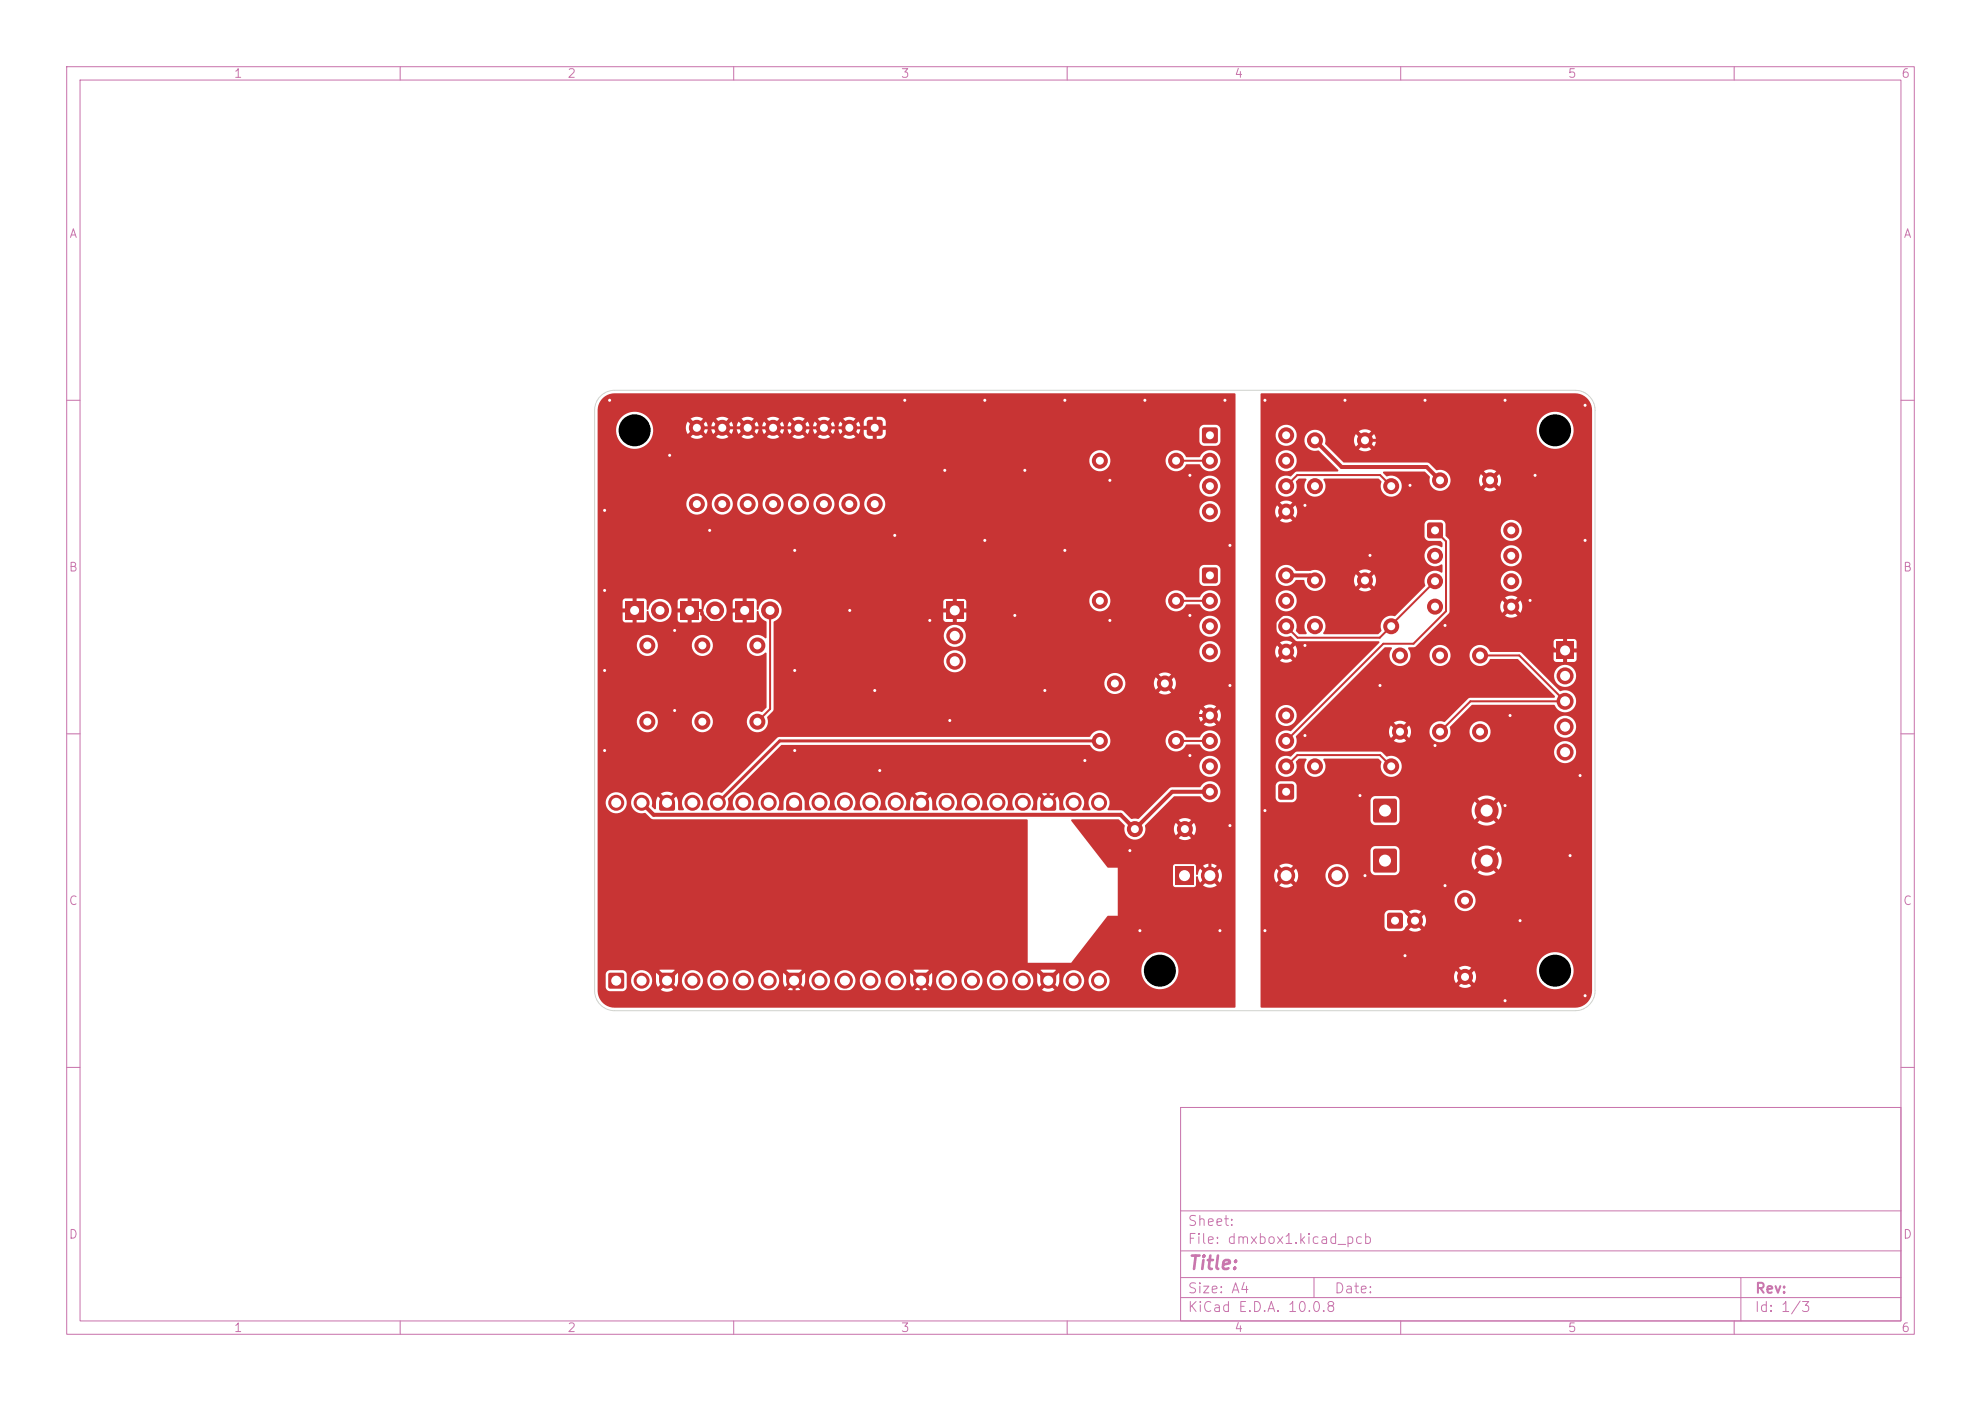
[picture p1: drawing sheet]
<svg xmlns="http://www.w3.org/2000/svg" width="297mm" height="210mm" viewBox="0 0 297 210" stroke-linecap="round" stroke-linejoin="round" font-family="sans-serif">
<defs><g id="words">
<text font-size="2" fill="#c872ab" x="178" y="190.8">Title:</text>
<g font-size="1.5" fill="#c872ab">
<text x="178" y="184.1">Sheet:</text>
<text x="178" y="186.8">File: dmxbox1.kicad_pcb</text>
<text x="178" y="197">KiCad E.D.A. 10.0.8</text>
<text x="178" y="194.2">Size: A4</text>
<text x="200" y="194.2">Date:</text>
<text x="263" y="197">Id: 1/3</text>
<text x="263" y="194.2">Rev:</text>
</g>
<g font-size="1.3" fill="#c872ab">
<text x="35" y="12">1</text>
<text x="85" y="12">2</text>
<text x="135" y="12">3</text>
<text x="185" y="12">4</text>
<text x="235" y="12">5</text>
<text x="285" y="12">6</text>
<text x="10.3" y="36">A</text>
<text x="285.3" y="36">A</text>
<text x="10.2" y="86">B</text>
<text x="285.2" y="86">B</text>
<text x="10.2" y="136">C</text>
<text x="285.2" y="136">C</text>
<text x="10.2" y="186">D</text>
<text x="285.2" y="186">D</text>
<text x="35" y="200">1</text>
<text x="85" y="200">2</text>
<text x="135" y="200">3</text>
<text x="185" y="200">4</text>
<text x="235" y="200">5</text>
<text x="285" y="200">6</text>
</g>
</g></defs>
<g fill="none" stroke="#c872ab" stroke-width=".15">
<path d="M10 10h277v190h-277zM12 12h273v186h-273zM60 10v2M110 10v2M160 10v2M210 10v2M260 10v2M10 60h2M285 60h2M10 110h2M285 110h2M10 160h2"/>
<path d="M177 166h108v32h-108zM285 160h2M60 198v2M110 198v2M160 198v2M177 194.5h108M177 191.5h108M177 187.5h108M177 181.5h108M197 191.5v3M210 198v2M260 198v2"/>
<path d="M261 191.5v6.5"/>
</g>
<g fill="#c83434">
<path d="M233.4 96.2h2.5v2.6h-2.5z"/>
<path d="M91.3 145.9l.2-.1h1.8l.2 .1 .1 .2v1.8l-.1 .2-.2 .1h-1.8l-.2-.1-.1-.2v-1.8z"/>
<path d="M98.9 145.9h2.2l.1 .1v1a1.2 1.2 0 0 1-1.1 1.2 1.2 1.2 0 0 1-1.3-1.1v-1.1z"/>
<path d="M118 145.9h2.1l.2 .1v1a1.2 1.2 0 0 1-1.2 1.2 1.2 1.2 0 0 1-1.2-1.1v-1.1z"/>
<path d="M137 145.9h2.2l.1 .1v1a1.2 1.2 0 0 1-1.1 1.2 1.2 1.2 0 0 1-1.3-1.1v-1.1z"/>
<path d="M156.1 145.9h2.1l.2 .1v1a1.2 1.2 0 0 1-1.2 1.2 1.2 1.2 0 0 1-1.2-1.1v-1.1z"/>
<path d="M156.2 119.6a1.2 1.2 0 0 1 1.4-.4 1.2 1.2 0 0 1 .8 1.1v1l-.2 .2h-2l-.2-.2v-1z"/>
<path d="M137.2 119.6a1.2 1.2 0 0 1 1.3-.4 1.2 1.2 0 0 1 .8 1.1v1l-.1 .2h-2.1l-.2-.2v-1z"/>
<path d="M118.1 119.6a1.2 1.2 0 0 1 1.4-.4 1.2 1.2 0 0 1 .8 1.1v1l-.2 .2h-2l-.2-.2v-1z"/>
<path d="M99.1 119.6a1.2 1.2 0 0 1 1.3-.4 1.2 1.2 0 0 1 .8 1.1v1l-.1 .2h-2.1l-.2-.2v-1z"/>
<path d="M180.3 64.2l.3-.1h1.6l.3 .1 .1 .2v1.7l-.1 .2-.3 .2h-1.6l-.3-.2-.1-.2v-1.7z"/>
<path d="M130.1 63l.2-.1h1.7l.2 .1 .1 .3v1.7l-.1 .2-.2 .1h-1.7l-.2-.1-.2-.2v-1.7z"/>
<path d="M93.8 90.2h2.7v2.7h-2.7z"/>
<path d="M102 90.2h2.7v2.7h-2.7z"/>
<path d="M208.1 136.9l.2-.1h1.7l.2 .1 .1 .3v1.6l-.1 .3-.2 .1h-1.7l-.2-.1-.2-.3v-1.6z"/>
<path d="M141.9 90.2h2.5v2.6h-2.5z"/>
<path d="M176.2 129.9h2.7v2.7h-2.7z"/>
<path d="M206 127.3l.2-.1h2.9l.2 .1 .1 .3v2.8l-.1 .3-.2 .1h-2.9l-.2-.1-.2-.3v-2.8z"/>
<path d="M180.3 85.2l.3-.1h1.6l.3 .1 .1 .2v1.7l-.1 .2-.3 .2h-1.6l-.3-.2-.1-.2v-1.7z"/>
<path d="M214.1 78.4l.2-.1h1.7l.2 .1 .1 .3v1.6l-.1 .3-.2 .1h-1.7l-.2-.1-.2-.3v-1.6z"/>
<path d="M110.3 90.2h2.7v2.7h-2.7z"/>
<path d="M191.7 117.6l.3-.1h1.7l.2 .1 .1 .3v1.6l-.1 .3-.2 .1h-1.7l-.3-.1-.1-.3v-1.6z"/>
<path d="M206 119.8l.2-.1h2.9l.2 .1 .1 .3v2.8l-.1 .3-.2 .1h-2.9l-.2-.1-.2-.3v-2.8z"/>
<circle cx="167.1" cy="102.5" r="1.2"/>
<circle cx="174.6" cy="102.5" r="1.2"/>
<circle cx="215.9" cy="72" r="1.2"/>
<circle cx="223.4" cy="72" r="1.2"/>
<circle cx="215.9" cy="98.3" r="1.2"/>
<circle cx="215.9" cy="109.7" r="1.2"/>
<circle cx="234.6" cy="101.3" r="1.27"/>
<circle cx="234.6" cy="105.1" r="1.27"/>
<circle cx="234.6" cy="108.9" r="1.27"/>
<circle cx="234.6" cy="112.7" r="1.27"/>
<circle cx="97.1" cy="96.8" r="1.2"/>
<circle cx="97.1" cy="108.2" r="1.2"/>
<circle cx="197.1" cy="72.9" r="1.2"/>
<circle cx="208.6" cy="72.9" r="1.2"/>
<circle cx="221.9" cy="98.3" r="1.2"/>
<circle cx="221.9" cy="109.7" r="1.2"/>
<circle cx="96.2" cy="147" r="1.2"/>
<circle cx="103.8" cy="147" r="1.2"/>
<circle cx="107.6" cy="147" r="1.2"/>
<circle cx="111.4" cy="147" r="1.2"/>
<circle cx="115.2" cy="147" r="1.2"/>
<circle cx="122.9" cy="147" r="1.2"/>
<circle cx="126.7" cy="147" r="1.2"/>
<circle cx="130.5" cy="147" r="1.2"/>
<circle cx="134.3" cy="147" r="1.2"/>
<circle cx="141.9" cy="147" r="1.2"/>
<circle cx="145.7" cy="147" r="1.2"/>
<circle cx="149.5" cy="147" r="1.2"/>
<circle cx="153.3" cy="147" r="1.2"/>
<circle cx="161" cy="147" r="1.2"/>
<circle cx="164.8" cy="147" r="1.2"/>
<circle cx="164.8" cy="120.3" r="1.2"/>
<circle cx="161" cy="120.3" r="1.2"/>
<circle cx="153.3" cy="120.3" r="1.2"/>
<circle cx="149.5" cy="120.3" r="1.2"/>
<circle cx="145.7" cy="120.3" r="1.2"/>
<circle cx="141.9" cy="120.3" r="1.2"/>
<circle cx="134.3" cy="120.3" r="1.2"/>
<circle cx="130.5" cy="120.3" r="1.2"/>
<circle cx="126.7" cy="120.3" r="1.2"/>
<circle cx="122.9" cy="120.3" r="1.2"/>
<circle cx="115.2" cy="120.3" r="1.2"/>
<circle cx="111.4" cy="120.3" r="1.2"/>
<circle cx="107.6" cy="120.3" r="1.2"/>
<circle cx="103.8" cy="120.3" r="1.2"/>
<circle cx="96.2" cy="120.3" r="1.2"/>
<circle cx="92.4" cy="120.3" r="1.2"/>
<circle cx="105.3" cy="96.8" r="1.2"/>
<circle cx="105.3" cy="108.2" r="1.2"/>
<circle cx="219.6" cy="135" r="1.2"/>
<circle cx="219.6" cy="146.4" r="1.2"/>
<circle cx="181.4" cy="69.1" r="1.2"/>
<circle cx="181.4" cy="72.9" r="1.2"/>
<circle cx="181.4" cy="76.7" r="1.2"/>
<circle cx="192.8" cy="76.7" r="1.2"/>
<circle cx="192.8" cy="72.9" r="1.2"/>
<circle cx="192.8" cy="69.1" r="1.2"/>
<circle cx="192.8" cy="65.3" r="1.2"/>
<circle cx="127.3" cy="64.1" r="1.2"/>
<circle cx="123.5" cy="64.1" r="1.2"/>
<circle cx="119.7" cy="64.1" r="1.2"/>
<circle cx="115.9" cy="64.1" r="1.2"/>
<circle cx="112.1" cy="64.1" r="1.2"/>
<circle cx="108.3" cy="64.1" r="1.2"/>
<circle cx="104.5" cy="64.1" r="1.2"/>
<circle cx="104.5" cy="75.6" r="1.2"/>
<circle cx="108.3" cy="75.6" r="1.2"/>
<circle cx="112.1" cy="75.6" r="1.2"/>
<circle cx="115.9" cy="75.6" r="1.2"/>
<circle cx="119.7" cy="75.6" r="1.2"/>
<circle cx="123.5" cy="75.6" r="1.2"/>
<circle cx="127.3" cy="75.6" r="1.2"/>
<circle cx="131.1" cy="75.6" r="1.2"/>
<circle cx="164.9" cy="111.1" r="1.2"/>
<circle cx="176.3" cy="111.1" r="1.2"/>
<circle cx="99" cy="91.5" r="1.35"/>
<circle cx="107.2" cy="91.5" r="1.35"/>
<circle cx="212.1" cy="138" r="1.2"/>
<circle cx="197.1" cy="87" r="1.2"/>
<circle cx="204.6" cy="87" r="1.2"/>
<circle cx="197.1" cy="66" r="1.2"/>
<circle cx="204.6" cy="66" r="1.2"/>
<circle cx="143.1" cy="95.3" r="1.27"/>
<circle cx="143.1" cy="99.1" r="1.27"/>
<circle cx="181.4" cy="131.3" r="1.35"/>
<circle cx="192.8" cy="131.3" r="1.35"/>
<circle cx="200.4" cy="131.3" r="1.35"/>
<circle cx="222.9" cy="129" r="1.8"/>
<circle cx="164.9" cy="69.1" r="1.2"/>
<circle cx="176.3" cy="69.1" r="1.2"/>
<circle cx="181.4" cy="90.1" r="1.2"/>
<circle cx="181.4" cy="93.9" r="1.2"/>
<circle cx="181.4" cy="97.7" r="1.2"/>
<circle cx="192.8" cy="97.7" r="1.2"/>
<circle cx="192.8" cy="93.9" r="1.2"/>
<circle cx="192.8" cy="90.1" r="1.2"/>
<circle cx="192.8" cy="86.3" r="1.2"/>
<circle cx="215.1" cy="83.3" r="1.2"/>
<circle cx="215.1" cy="87.1" r="1.2"/>
<circle cx="215.1" cy="90.9" r="1.2"/>
<circle cx="226.6" cy="90.9" r="1.2"/>
<circle cx="226.6" cy="87.1" r="1.2"/>
<circle cx="226.6" cy="83.3" r="1.2"/>
<circle cx="226.6" cy="79.5" r="1.2"/>
<circle cx="170.1" cy="124.3" r="1.2"/>
<circle cx="177.6" cy="124.3" r="1.2"/>
<circle cx="197.1" cy="114.9" r="1.2"/>
<circle cx="208.6" cy="114.9" r="1.2"/>
<circle cx="115.5" cy="91.5" r="1.35"/>
<circle cx="209.9" cy="98.3" r="1.2"/>
<circle cx="209.9" cy="109.7" r="1.2"/>
<circle cx="192.8" cy="114.9" r="1.2"/>
<circle cx="192.8" cy="111.1" r="1.2"/>
<circle cx="192.8" cy="107.3" r="1.2"/>
<circle cx="181.4" cy="107.3" r="1.2"/>
<circle cx="181.4" cy="111.1" r="1.2"/>
<circle cx="181.4" cy="114.9" r="1.2"/>
<circle cx="181.4" cy="118.7" r="1.2"/>
<circle cx="197.1" cy="93.9" r="1.2"/>
<circle cx="208.6" cy="93.9" r="1.2"/>
<circle cx="222.9" cy="121.5" r="1.8"/>
<circle cx="113.6" cy="96.8" r="1.2"/>
<circle cx="113.6" cy="108.2" r="1.2"/>
<circle cx="164.9" cy="90.1" r="1.2"/>
<circle cx="176.3" cy="90.1" r="1.2"/>
<circle cx="119.1" cy="82.5" r=".45"/>
<circle cx="147.6" cy="60" r=".45"/>
<circle cx="91.4" cy="60" r=".45"/>
<circle cx="184.4" cy="81.8" r=".45"/>
<circle cx="131.9" cy="115.5" r=".45"/>
<circle cx="119.1" cy="100.5" r=".45"/>
<circle cx="183.6" cy="60" r=".45"/>
<circle cx="134.1" cy="80.3" r=".45"/>
<circle cx="101.1" cy="106.5" r=".45"/>
<circle cx="166.4" cy="93" r=".45"/>
<circle cx="135.6" cy="60" r=".45"/>
<circle cx="170.9" cy="139.5" r=".45"/>
<circle cx="169.4" cy="127.5" r=".45"/>
<circle cx="178.4" cy="92.3" r=".45"/>
<circle cx="162.6" cy="114" r=".45"/>
<circle cx="139.4" cy="93" r=".45"/>
<circle cx="147.6" cy="81" r=".45"/>
<circle cx="156.6" cy="103.5" r=".45"/>
<circle cx="141.6" cy="70.5" r=".45"/>
<circle cx="178.4" cy="113.3" r=".45"/>
<circle cx="166.4" cy="72" r=".45"/>
<circle cx="182.9" cy="139.5" r=".45"/>
<circle cx="159.6" cy="82.5" r=".45"/>
<circle cx="184.4" cy="123.8" r=".45"/>
<circle cx="131.1" cy="103.5" r=".45"/>
<circle cx="184.4" cy="102.8" r=".45"/>
<circle cx="90.6" cy="76.5" r=".45"/>
<circle cx="106.4" cy="79.5" r=".45"/>
<circle cx="90.6" cy="112.5" r=".45"/>
<circle cx="100.4" cy="68.3" r=".45"/>
<circle cx="127.4" cy="91.5" r=".45"/>
<circle cx="90.6" cy="100.5" r=".45"/>
<circle cx="119.1" cy="112.5" r=".45"/>
<circle cx="159.6" cy="60" r=".45"/>
<circle cx="171.6" cy="60" r=".45"/>
<circle cx="101.1" cy="94.5" r=".45"/>
<circle cx="142.4" cy="108" r=".45"/>
<circle cx="178.4" cy="71.3" r=".45"/>
<circle cx="153.6" cy="70.5" r=".45"/>
<circle cx="152.1" cy="92.3" r=".45"/>
<circle cx="90.6" cy="88.5" r=".45"/>
<circle cx="237.6" cy="149.3" r=".45"/>
<circle cx="226.4" cy="107.3" r=".45"/>
<circle cx="204.6" cy="131.3" r=".45"/>
<circle cx="225.6" cy="120.8" r=".45"/>
<circle cx="237.6" cy="60.8" r=".45"/>
<circle cx="189.6" cy="139.5" r=".45"/>
<circle cx="236.9" cy="116.3" r=".45"/>
<circle cx="229.4" cy="90" r=".45"/>
<circle cx="195.6" cy="96.8" r=".45"/>
<circle cx="210.6" cy="143.3" r=".45"/>
<circle cx="201.6" cy="60" r=".45"/>
<circle cx="216.6" cy="132.8" r=".45"/>
<circle cx="203.9" cy="119.3" r=".45"/>
<circle cx="189.6" cy="60" r=".45"/>
<circle cx="227.9" cy="138" r=".45"/>
<circle cx="215.1" cy="111.8" r=".45"/>
<circle cx="189.6" cy="121.5" r=".45"/>
<circle cx="225.6" cy="150" r=".45"/>
<circle cx="225.6" cy="60" r=".45"/>
<circle cx="211.4" cy="72.8" r=".45"/>
<circle cx="230.1" cy="71.3" r=".45"/>
<circle cx="195.6" cy="110.3" r=".45"/>
<circle cx="195.6" cy="75.8" r=".45"/>
<circle cx="206.9" cy="102.8" r=".45"/>
<circle cx="205.4" cy="83.3" r=".45"/>
<circle cx="216.6" cy="93.8" r=".45"/>
<circle cx="237.6" cy="81" r=".45"/>
<circle cx="213.6" cy="60" r=".45"/>
<circle cx="235.4" cy="128.3" r=".45"/>
</g>
<path d="M197.1 66l4 4h12.8l2 2M192.8 86.3h3.6l.7 .7M181.4 118.7h-5.7l-5.6 5.6-2.1-2.2h-70l-1.8-1.8" fill="none" stroke="#c83434" stroke-width=".6"/>
<g fill="none" stroke="#c83434" stroke-width=".45">
<path d="M104.5 64.1h26.6M204.6 66h12.8l6 6M103.4 91.5h1.8v.6l1.2 1.2h1.6l1.8-1.8h1.8M204.6 87l-5 5h-7.3l-1.1 1.2v2.8l1.6 1.7M226.6 90.9l6.3 6.4v.2h1.7M157.2 118.7v1.6M164.9 111.1h-48l-9.3 9.2M181.4 107.3h-10.2l-11.5 11.4h-19.9l-1.7 1.6M177.6 124.3l3.8 3.7v3.3M192.8 131.3l2.7 2.7h12.6l4 4M100 147l1.7 1.7h53.8l1.7-1.7M119.1 147v1.7"/>
<path d="M138.1 148.7h.1M138.1 147v1.7"/>
</g>
<path d="M176.3 69.1h5.1M192.8 72.9l1.7-1.7h12.4l1.7 1.7M215.1 79.5l1.7 1.7v10.4l-4.9 4.9h-4.5l-14.6 14.6M115.5 91.5v14.8l-1.9 1.9M176.3 90.1h5.1M215.1 87.1l-6.5 6.6v.2l-1.7 1.7h-12.4l-1.7-1.7M221.9 98.3h5.9l6.8 6.8h-14.1l-4.6 4.6M176.3 111.1h5.1M192.8 114.9l1.7-1.7h12.4l1.7 1.7" fill="none" stroke="#c83434" stroke-width=".3"/>
<g fill="#c83434">
<path d="M90.2 59.8l.9-.6 1.1-.2h92.9l.1 .1v91.9l-93 .1a2.55 2.55 0 0 1-2.6-2.6v-2.5h1.2v2a.68 .68 0 0 0 .6 .6h2a.68 .68 0 0 0 .6-.6v-1.2h.6a1.58 1.58 0 0 0 2 1.7 1.58 1.58 0 0 0 .8-2.5h.9l.1 1.2 .2 .7 .7-.6 .4 .4-.6 .7 .2 .1a1.65 1.65 0 0 0 1.6-.1l-.6-.7 .4-.4 .7 .6 .2-.5 .1-.6h.5a1.58 1.58 0 0 0 1.6 1.8 1.58 1.58 0 0 0 1.6-1.8h.7v.4a1.58 1.58 0 0 0 1.7 1.4 1.58 1.58 0 0 0 1.4-1.8h.7v.4a1.58 1.58 0 0 0 1.7 1.4 1.58 1.58 0 0 0 1.4-1.8h.7v.4a1.58 1.58 0 0 0 2.1 1.3 1.58 1.58 0 0 0 .7-2.5h.9v1.2l.3 .7 .7-.6 .4 .4-.7 .7 .2 .1a1.65 1.65 0 0 0 1.7-.1l-.7-.7 .5-.4 .6 .6 .3-.5v-.6h.6a1.58 1.58 0 0 0 1.6 1.8 1.58 1.58 0 0 0 1.5-1.8h.7v.4a1.58 1.58 0 0 0 1.7 1.4 1.58 1.58 0 0 0 1.5-1.8h.6v.4a1.58 1.58 0 0 0 1.7 1.4 1.58 1.58 0 0 0 1.5-1.8h.6v.4a1.58 1.58 0 0 0 2.2 1.3 1.58 1.58 0 0 0 .6-2.5h.9l.1 1.2 .2 .7 .7-.6 .4 .4-.6 .7 .2 .1a1.65 1.65 0 0 0 1.6-.1l-.6-.7 .4-.4 .7 .6 .2-.5 .1-.6h.5a1.58 1.58 0 0 0 1.6 1.8 1.58 1.58 0 0 0 1.6-1.8h.7v.4a1.58 1.58 0 0 0 1.7 1.4 1.58 1.58 0 0 0 1.4-1.8h.7v.4a1.58 1.58 0 0 0 1.7 1.4 1.58 1.58 0 0 0 1.4-1.8h.7v.4a1.58 1.58 0 0 0 2.1 1.3 1.58 1.58 0 0 0 .7-2.5h.9v1.2l.3 .7 .7-.6 .4 .4-.7 .7 .2 .1a1.65 1.65 0 0 0 1.7-.1l-.7-.7 .5-.4 .6 .6 .3-.5v-.6h.6a1.58 1.58 0 0 0 1.6 1.8 1.58 1.58 0 0 0 1.5-1.8h.7v.4a1.58 1.58 0 0 0 2.4 1.1 1.58 1.58 0 0 0 0-2.6 1.58 1.58 0 0 0-2.4 1.1h-.7v-.3a1.58 1.58 0 0 0-1.7-1.1 1.58 1.58 0 0 0-1.4 1.4h-.6v-1l-.9 .9-.5-.4 .9-.9-.2-.1-2.1 .1 .9 .9-.4 .4-.9-.9-.1 .2h-.9a1.58 1.58 0 0 0-1.7-.5 1.58 1.58 0 0 0-1.1 1.3h-.7v-.3a1.58 1.58 0 0 0-1.7-1.1 1.58 1.58 0 0 0-1.4 1.4h-.7l-.1-.3a1.58 1.58 0 0 0-1.6-1.1 1.58 1.58 0 0 0-1.4 1.4h-.7l-.1-.3a1.58 1.58 0 0 0-1.6-1.1 1.58 1.58 0 0 0-1.5 1.4h-.5l-.1-1-.9 .9-.4-.4 .9-.9-.2-.1-2.2 .1 .9 .9-.4 .4-.9-.9-.1 .2h-.9a1.58 1.58 0 0 0-1.7-.5 1.58 1.58 0 0 0-1.1 1.3h-.6l-.1-.3a1.58 1.58 0 0 0-1.7-1.1 1.58 1.58 0 0 0-1.4 1.4h-.6l-.1-.3a1.58 1.58 0 0 0-1.7-1.1 1.58 1.58 0 0 0-1.4 1.4h-.7v-.3a1.58 1.58 0 0 0-1.7-1.1 1.58 1.58 0 0 0-1.4 1.4h-.6v-1l-.9 .9-.5-.4 .9-.9-.2-.1-2.1 .1 .9 .9-.4 .4-.9-.9-.1 .2h-.9a1.58 1.58 0 0 0-1.7-.5 1.58 1.58 0 0 0-1.1 1.3h-.7v-.3a1.58 1.58 0 0 0-1.7-1.1 1.58 1.58 0 0 0-1.4 1.4h-.7l-.1-.3a1.58 1.58 0 0 0-1.6-1.1 1.58 1.58 0 0 0-1.4 1.4h-.7l-.1-.3a1.58 1.58 0 0 0-1.6-1.1 1.58 1.58 0 0 0-1.5 1.4h-.5l-.1-1-.9 .9-.4-.4 .9-.9-.2-.1-2.2 .1 .9 .9-.4 .4-.9-.9-.1 .2h-.9a1.58 1.58 0 0 0-1.7-.5 1.58 1.58 0 0 0-1.1 1.3h-.6l-.1-1-.5-.4h-2l-.4 .2-.2 .4h-1.2v-.7h81.5v.4a2.78 2.78 0 0 0 4.2 2.2 2.78 2.78 0 0 0 0-4.8 2.78 2.78 0 0 0-4.2 2.2h-81.5v-25.1h1.2v.3a1.58 1.58 0 0 0 1.7 1.4 1.58 1.58 0 0 0 1.5-1.7h.6v.3a1.7 1.7 0 0 0 2.2 1.4l.8 .8 .3 .1h56.1l.1 21.5h6.5l5.4-7h1.6v-7.2h-1.5l-.2-.2h10v2.7l.2 .4h3l.2-.2v-1.3l.1-.2 .2 .1 .3 .9 .7-.7 .5 .4-.7 .7 .1 .1a1.79 1.79 0 0 0 1.9-.1l-.7-.7 .5-.4 .7 .7v-.1a1.79 1.79 0 0 0 0-2l-.7 .7-.5-.4 .7-.7-.1-.1a1.79 1.79 0 0 0-1.9 .1l.7 .7-.5 .4-.7-.7-.4 1-.2-.2v-1.2l-.3-.3h-2.8l-.2 .1-.1 .3h-10l-5.3-6.9 .1-.2h7l.9 1a1.59 1.59 0 0 0 1.3 2 1.59 1.59 0 0 0 1.8-1.7h4.3v.6l.3 .5 .8-.8 .1 .2 .3 .3-.8 .7 .1 .1a1.64 1.64 0 0 0 1.8-.1l-.8-.7 .2-.1 .2-.4 .8 .8 .1-.1a1.64 1.64 0 0 0-.1-1.8l-.8 .8-.2-.3-.2-.1 .8-.8h-.1a1.64 1.64 0 0 0-1.8 0l.8 .8-.3 .2-.1 .2-.8-.8-.3 .8h-4.3v-.4l4.3-4.3h4a1.6 1.6 0 0 0 2.4 .5 1.6 1.6 0 0 0-.1-2.5 1.6 1.6 0 0 0-2.4 .6l-4.4 .1-4.8 4.7h-1.1l-1.3-1.3h-2.1l-.1-.2a1.59 1.59 0 0 0-.3-2.2 1.59 1.59 0 0 0-2.1 .1 1.59 1.59 0 0 0-.2 2.1l-.1 .2h-1l-.2-.1a1.61 1.61 0 0 0-.1-2.2 1.61 1.61 0 0 0-2.2 0 1.61 1.61 0 0 0-.2 2.1l-.2 .2h-.5l-.2-.1v-1.3l-.3-.7-.6 .7-.5-.5 .7-.6-.2-.2a1.65 1.65 0 0 0-1.7 .2l.7 .6-.4 .5-.7-.7-.3 .7v1.3l-.7 .1-.2-.2a1.59 1.59 0 0 0-.2-2.2 1.59 1.59 0 0 0-2.2 .1 1.59 1.59 0 0 0-.1 2.1l-.2 .2h-.9l-.2-.1a1.61 1.61 0 0 0-.1-2.2 1.61 1.61 0 0 0-2.2 0 1.61 1.61 0 0 0-.2 2.1l-.2 .2h-1l-.1-.1a1.61 1.61 0 0 0-.2-2.2 1.61 1.61 0 0 0-2.1 0 1.61 1.61 0 0 0-.2 2.1l-.2 .2h-1l-.1-.1a1.61 1.61 0 0 0-.2-2.2 1.61 1.61 0 0 0-2.1 0 1.61 1.61 0 0 0-.3 2.1l-.1 .2h-.6l-.1-.1v-1.3l-.3-.7-.7 .7-.4-.5 .6-.6-.2-.2a1.65 1.65 0 0 0-1.6 .2l.6 .6-.4 .5-.7-.7-.2 .7-.1 1.3-.7 .1-.1-.2a1.59 1.59 0 0 0-.3-2.2 1.59 1.59 0 0 0-2.1 .1 1.59 1.59 0 0 0-.2 2.1l-.1 .2h-1l-.1-.1a1.61 1.61 0 0 0-.2-2.2 1.61 1.61 0 0 0-2.2 0 1.61 1.61 0 0 0-.2 2.1l-.1 .2h-1l-.1-.1a1.61 1.61 0 0 0-.2-2.2 1.61 1.61 0 0 0-2.2 0 1.61 1.61 0 0 0-.2 2.1l-.1 .2h-1l-.2-.1a1.61 1.61 0 0 0-.1-2.2 1.61 1.61 0 0 0-2.2 0 1.61 1.61 0 0 0-.2 2.1l-.2 .2-.7-.1-.1-1.3a1.59 1.59 0 0 0-1.6-1.4 1.59 1.59 0 0 0-1.5 1.5v1.2l-.8 .1-.2-.2a1.59 1.59 0 0 0-.2-2.2 1.59 1.59 0 0 0-2.2 .1 1.59 1.59 0 0 0-.1 2.1l-.2 .2h-.9l-.2-.1a1.61 1.61 0 0 0-.1-2.2 1.61 1.61 0 0 0-2.2 0 1.61 1.61 0 0 0-.2 2.1l-.2 .2h-1l-.1-.1a2.26 2.26 0 0 0 .3-1.7l4.9-5h65.7a1.58 1.58 0 0 0 2.2 1.7 1.58 1.58 0 0 0 .5-2.7 1.58 1.58 0 0 0-2.6 .7l-.1 .3h-65.7l3.1-3h46.1a1.79 1.79 0 0 0 2.3 .8 1.58 1.58 0 0 0 .9-1.6h8.3v.3a1.6 1.6 0 0 0 1.3 1.4 1.6 1.6 0 0 0 1.7-1h2a2.01 2.01 0 0 0 1.8 1 1.59 1.59 0 0 0 1-2.5 1.59 1.59 0 0 0-2.7 .4h-2a2.12 2.12 0 0 0-1.4-1 1.58 1.58 0 0 0-1.7 1.4h-8.3l-.1-.3a1.6 1.6 0 0 0-1.4-1.1 1.6 1.6 0 0 0-1.6 .9l-46.6 .1-.3 .1-8.3 8.3a1.61 1.61 0 0 0-1.8 .5 1.61 1.61 0 0 0 0 1.9l-.2 .2h-1l-.1-.1a1.61 1.61 0 0 0-.2-2.2 1.61 1.61 0 0 0-2.1 0 1.61 1.61 0 0 0-.3 2.1l-.1 .2h-.6l-.1-.1v-1.3l-.3-.7-.7 .7-.4-.5 .6-.6-.2-.2a1.65 1.65 0 0 0-1.6 .2l.6 .6-.4 .5-.7-.7-.2 .7-.1 1.2h-.2l-.4-.4a1.59 1.59 0 0 0-1.2-2.1 1.59 1.59 0 0 0-1.9 1.4h-.6l-.1-.3a1.58 1.58 0 0 0-1.7-1.1 1.58 1.58 0 0 0-1.4 1.4h-1.2v-12.2h5.9v.3a1.58 1.58 0 0 0 1.7 1.5 1.58 1.58 0 0 0 1.4-1.8h5.1v.3a1.58 1.58 0 0 0 2.4 1.2 1.58 1.58 0 0 0 0-2.7 1.58 1.58 0 0 0-2.4 1.2h-5.1v-.3a1.58 1.58 0 0 0-1.7-1.1 1.58 1.58 0 0 0-1.4 1.4h-5.9v-11.4h5.9v.3a1.58 1.58 0 0 0 1.7 1.4 1.58 1.58 0 0 0 1.4-1.7h5.1v.3a1.58 1.58 0 0 0 2.4 1.2 1.58 1.58 0 0 0 0-2.7 1.58 1.58 0 0 0-2.4 1.2h-5.1v-.3a1.58 1.58 0 0 0-1.7-1.1 1.58 1.58 0 0 0-1.4 1.4h-5.9v-6.5h3.7v1.1h1.2v.6h-1.2l.1 1.2 .3 .3h1.1v-1.2h.6v1.2l1.4-.1 .1-.2v-1.3l.1-.1 .2 .1a1.73 1.73 0 0 0 2.6 1.3 1.73 1.73 0 0 0 .1-2.9h1.7v1.1h1.2v.6h-1.2v1.2l.3 .3h1.2v-1.2h.6v1.2l1.3-.1 .2-.2v-1.3l.1-.1 .2 .1a1.73 1.73 0 0 0 2.6 1.3 1.73 1.73 0 0 0 .1-2.9h1.6v1.1h1.2v.6h-1.2l.1 1.2 .3 .3h1.1v-1.2h.6v1.2l1.4-.1 .1-.2v-1.3l.1-.1 .2 .1a1.8 1.8 0 0 0 1.2 1.5v2.3l-.1 .2h-.1a1.59 1.59 0 0 0-2.3 0 1.59 1.59 0 0 0 .1 2.3 1.59 1.59 0 0 0 2.3-.2l.1 .2v8l-.7 .7a1.59 1.59 0 0 0-2.2 1.3 1.59 1.59 0 0 0 1.8 1.8 1.59 1.59 0 0 0 1.2-2.3l.4-.4h64.3l.1 .5 .2 .6 .8-.8 .2 .3 .2 .1-.7 .8v.1a1.64 1.64 0 0 0 1.8-.1l-.7-.8 .2-.1 .2-.3 .8 .8v-.1a1.64 1.64 0 0 0 0-1.8l-.8 .8-.2-.3-.2-.1 .7-.8v-.1a1.64 1.64 0 0 0-1.8 .1l.7 .8-.2 .1-.2 .3-.8-.8-.3 .8h-64.3l.5-.5 .1-.3v-4h49.6v.3a1.58 1.58 0 0 0 1.7 1.4 1.58 1.58 0 0 0 1.4-1.7h4.3v.5l.3 .6 .8-.8 .2 .3 .2 .1-.8 .8 .1 .1a1.64 1.64 0 0 0 1.8-.1l-.8-.8 .2-.1 .2-.3 .8 .8 .1-.1a1.64 1.64 0 0 0-.1-1.8l-.8 .8-.2-.3-.2-.1 .8-.8-.1-.1a1.64 1.64 0 0 0-1.8 .1l.8 .8-.2 .1-.2 .3-.8-.8-.3 .8h-4.3a1.58 1.58 0 0 0-1.5-1.4 1.58 1.58 0 0 0-1.6 1.4h-49.6v-3.3h25.5v.3a1.65 1.65 0 0 0 2.7 1.1 1.65 1.65 0 0 0-.6-2.9h36.2v.3a1.58 1.58 0 0 0 2.4 1.2 1.58 1.58 0 0 0 0-2.7 1.58 1.58 0 0 0-2.4 1.2h-36.3a1.66 1.66 0 0 0-2 1.5h-25.5v-3.8h25.5v.2a1.65 1.65 0 0 0 2.7 1.2 1.65 1.65 0 0 0-.6-2.9h36.2v.3a1.58 1.58 0 0 0 2.4 1.2 1.58 1.58 0 0 0 0-2.7 1.58 1.58 0 0 0-2.4 1.2h-36.3a1.66 1.66 0 0 0-2 1.5h-25.5v-1.9l.1-.2a1.73 1.73 0 0 0 .4-2.9h24.9v1h1.1v.6h-1.1v1.1l.2 .3h1.2v-1h.6v1h1.1h.2l.2-.3v-1.1h-1.1v-.6h1.1v-1l-.2-.3h18.6a1.58 1.58 0 0 0 1.6 1.7 1.58 1.58 0 0 0 1.6-1.7h8.3v.3a1.6 1.6 0 0 0 1.3 1.4 1.6 1.6 0 0 0 1.7-1h2l.1 .1a1.59 1.59 0 0 0 2.5 .5 1.59 1.59 0 0 0-.1-2.5 1.59 1.59 0 0 0-2.4 .8h-2a2.01 2.01 0 0 0-1.7-1 1.58 1.58 0 0 0-1.4 1.4h-8.3l-.1-.3a1.58 1.58 0 0 0-1.7-1.1 1.58 1.58 0 0 0-1.4 1.4h-18.6l-.2-.1h-1.1v1h-.6v-1h-1l-.3 .2-.1 .2h-24.9l-.1-.2a1.77 1.77 0 0 0-2.7 1.4l-.2-.1-.1-1.3-.3-.3h-1.2v1.2h-.6v-1.2h-1.1l-.3 .2-.1 .2-1.7-.1a1.77 1.77 0 0 0-2.7 1.4l-.2-.1v-1.3l-.3-.3h-1.2v1.2h-.6v-1.2h-1.2l-.2 .2-.1 .2-1.7-.1a1.77 1.77 0 0 0-2.7 1.4l-.2-.1-.1-1.3-.3-.3h-1.2v1.2h-.6v-1.2h-1.1l-.3 .2-.1 .2h-3.7v-4.7h90.2v1.8l.2 .4 .5 .2h1.8l.5-.2 .2-.4v-1.9a.74 .74 0 0 0-.7-.6h-1.9l-.4 .2-.2 .5h-90.2v-10h13.3v.3a1.58 1.58 0 0 0 1.7 1.4 1.58 1.58 0 0 0 1.5-1.7h.6v.3a1.58 1.58 0 0 0 1.7 1.4 1.58 1.58 0 0 0 1.5-1.7h.6v.3a1.58 1.58 0 0 0 1.8 1.4 1.58 1.58 0 0 0 1.4-1.7h.6v.3a1.58 1.58 0 0 0 1.8 1.4 1.58 1.58 0 0 0 1.4-1.7h.6v.3a1.58 1.58 0 0 0 1.8 1.4 1.58 1.58 0 0 0 1.4-1.7h.7v.3a1.58 1.58 0 0 0 1.7 1.4 1.58 1.58 0 0 0 1.4-1.7h.7v.3a1.58 1.58 0 0 0 1.7 1.4 1.58 1.58 0 0 0 1.4-1.7h.7v.3a1.58 1.58 0 0 0 1.1 1.4 1.58 1.58 0 0 0 1.7-.6h47.4v.3a1.58 1.58 0 0 0 2.4 1.2 1.58 1.58 0 0 0 0-2.7 1.58 1.58 0 0 0-2.4 1.2h-47.4l.1-.2a1.58 1.58 0 0 0-.9-2.3 1.58 1.58 0 0 0-2 1.4h-.7v-.3a1.58 1.58 0 0 0-1.7-1.1 1.58 1.58 0 0 0-1.4 1.4h-.7l-.1-.3a1.58 1.58 0 0 0-1.6-1.1 1.58 1.58 0 0 0-1.4 1.4h-.7l-.1-.3a1.58 1.58 0 0 0-1.6-1.1 1.58 1.58 0 0 0-1.5 1.4h-.6l-.1-.3a1.58 1.58 0 0 0-1.6-1.1 1.58 1.58 0 0 0-1.5 1.4h-.6l-.1-.3a1.58 1.58 0 0 0-1.7-1.1 1.58 1.58 0 0 0-1.4 1.4h-.6l-.1-.3a1.58 1.58 0 0 0-1.7-1.1 1.58 1.58 0 0 0-1.4 1.4h-.6l-.1-.3a1.58 1.58 0 0 0-1.7-1.1 1.58 1.58 0 0 0-1.4 1.4h-13.3v-2.7h90.2v.3a1.58 1.58 0 0 0 2.4 1.2 1.58 1.58 0 0 0 0-2.7 1.58 1.58 0 0 0-2.4 1.2h-90.2v-3.8h73.7v.3a1.58 1.58 0 0 0 1.8 1.4 1.58 1.58 0 0 0 1.4-1.7h8.3v.3a1.6 1.6 0 0 0 1.3 1.4 1.6 1.6 0 0 0 1.7-1h2a2.01 2.01 0 0 0 1.8 1 1.59 1.59 0 0 0 1-2.5 1.59 1.59 0 0 0-2.7 .4h-2a2.01 2.01 0 0 0-1.7-1 1.58 1.58 0 0 0-1.4 1.4h-8.3l-.1-.3a1.58 1.58 0 0 0-1.7-1.1 1.58 1.58 0 0 0-1.4 1.4h-73.7v-4.6h2.8v.4a2.78 2.78 0 0 0 3.1 2.6 2.78 2.78 0 0 0 2.4-3.3h4.9l.1 .5 .2 .6 .8-.8 .1 .2 .3 .2-.8 .8h.1a1.64 1.64 0 0 0 1.8 0l-.8-.8 .2-.1 .3-.3 .7 .8 .3-.6v-.5h.5l.1 .5 .2 .6 .8-.8 .1 .2 .3 .2-.7 .8a1.63 1.63 0 0 0 1.8 0l-.8-.8 .3-.1 .2-.3 .7 .8 .3-.6v-.5h.5l.1 .5 .2 .6 .8-.8 .1 .2 .3 .2-.7 .8a1.63 1.63 0 0 0 1.8 0l-.7-.8 .2-.1 .2-.3 .8 .8 .2-.6v-.5h.6v.5l.2 .6 .8-.8 .1 .2 .4 .2-.8 .8a1.63 1.63 0 0 0 1.8 0l-.7-.8 .2-.1 .2-.3 .8 .8 .2-.6 .1-.5h.5v.5l.3 .6 .7-.8 .1 .2 .4 .2-.8 .8a1.63 1.63 0 0 0 1.9 0l-.8-.8 .2-.1 .2-.3 .8 .8 .2-.6 .1-.5h.5v.5l.3 .6 .7-.8 .1 .2 .4 .2-.8 .8a1.63 1.63 0 0 0 1.9 0l-.8-.8 .2-.1 .2-.3 .8 .8 .2-.6 .1-.5h.5v.5l.3 .6 .8-.8 .1 .2 .3 .2-.8 .8a1.63 1.63 0 0 0 1.9 0l-.8-.8 .2-.1 .2-.3 .8 .8v-.1a1.65 1.65 0 0 0 0-1.8h.8v.6h1.1l-.1 .2 .1 .4h-1.1v.8l.2 .3 .4 .3h.7v-1.2l.3 .1 .3-.1v1.2a1.12 1.12 0 0 0 1.3-.4l.1-1h-1.1h48.1v1.8l.2 .4 .5 .2h1.8l.5-.2 .2-.4v-1.8a.74 .74 0 0 0-.7-.7h-1.9l-.4 .2-.2 .5h-48.1v-.6h1.1a1.12 1.12 0 0 0-.4-1.2l-1-.1v1.1l-.2-.1-.4 .1v-1.1a1.12 1.12 0 0 0-1.2 .4l-.1 .3h-.8l-.8 .8-.1-.2-.3-.3 .8-.7-.1-.1a1.64 1.64 0 0 0-1.8 .1l.8 .7-.3 .3-.1 .2-.8-.8-.3 .8h-.5l-.3-.8-.8 .8-.1-.2-.3-.3 .8-.7-.1-.1a1.64 1.64 0 0 0-1.8 .1l.8 .7-.4 .3-.1 .2-.7-.8-.3 .8h-.5l-.3-.8-.8 .8-.1-.2-.3-.3 .8-.7-.1-.1a1.64 1.64 0 0 0-1.8 .1l.8 .7-.4 .3-.1 .2-.7-.8-.3 .8h-.5l-.3-.8-.8 .8-.1-.2-.3-.3 .7-.7v-.1a1.64 1.64 0 0 0-1.8 .1l.8 .7-.4 .3-.1 .2-.8-.8-.2 .8h-.6l-.2-.8-.8 .8-.1-.2-.3-.3 .7-.7v-.1a1.64 1.64 0 0 0-1.8 .1l.7 .7-.3 .3-.1 .2-.8-.8-.3 .8h-.5l-.3-.8-.7 .8-.1-.2-.4-.3 .8-.7v-.1a1.64 1.64 0 0 0-1.8 .1l.7 .7-.3 .3-.1 .2-.8-.8-.3 .8h-.5l-.3-.8-.7 .8-.1-.2-.4-.3 .8-.7-.1-.1a1.64 1.64 0 0 0-1.8 .1l.8 .7-.3 .3-.1 .2-.8-.8-.3 .8h-4.9a2.78 2.78 0 0 0-2.9-2.3 2.78 2.78 0 0 0-2.6 2.6h-2.8v-3.1l.2-.8z"/>
<path d="M189 59h47.1a2.55 2.55 0 0 1 2.6 2.5v87a2.55 2.55 0 0 1-2.6 2.6h-47l-.1-.2v-4.6h29v.5l.3 .6 .8-.8 .1 .2 .3 .2-.8 .8a1.63 1.63 0 0 0 1.9 0l-.8-.8 .3-.2 .1-.2 .8 .8 .1-.1a1.64 1.64 0 0 0-.1-1.8l-.8 .8-.1-.2-.3-.2 .5-.6h10.1a2.78 2.78 0 0 0 3.9 2.7 2.78 2.78 0 0 0 .6-4.7 2.78 2.78 0 0 0-4.5 1.7v.3h-10.1l.3-.2a1.63 1.63 0 0 0-1.9 0l.8 .8-.3 .2-.1 .2-.8-.8-.3 .8h-29v-9.2h18.6v1.9l.4 .5 2.1 .1 .4-.2 .3-.4 .8-.8 .2 .3 .2 .1-.8 .8a1.63 1.63 0 0 0 1.9 0l-.8-.8 .3-.2 .1-.2 .8 .7h.1a1.64 1.64 0 0 0-.1-1.8l-.8 .7-.2-.3-.2-.1 .8-.8h-.1a1.64 1.64 0 0 0-1.8 0l.8 .8-.2 .1-.2 .3-.8-.8a.85 .85 0 0 0-.8-.6h-1.8l-.4 .2-.2 .5h-18.6v-2.3h29.1a1.58 1.58 0 0 0 2.1 1.7 1.58 1.58 0 0 0 .5-2.7 1.58 1.58 0 0 0-2.6 .7v.3h-29.1v-3.7h2l.1 .6 .3 .6 .7-.7 .4 .4-.7 .7a1.78 1.78 0 0 0 2.1 0l-.7-.7 .4-.4 .7 .7 .3-.6v-.6h4.1v.3a1.73 1.73 0 0 0 2.7 1.3 1.73 1.73 0 0 0 0-2.9 1.73 1.73 0 0 0-2.7 1.3h-4.1l-.3-.9-.7 .7-.4-.4 .7-.7-.1-.1a1.79 1.79 0 0 0-2 .1l.7 .7-.4 .4-.7-.7-.4 .9h-2v-3.6h16.5v3l.2 .5 .4 .2h3.1a.74 .74 0 0 0 .6-.7v-1.7h10.8l.1 .7 .4 .9 1-1 .4 .4-1 1a2.23 2.23 0 0 0 2.8 0l-1-1 .4-.4 1 1 .1-.2a2.24 2.24 0 0 0-.1-2.6l-1 1-.4-.4 1-1-.2-.1a2.24 2.24 0 0 0-2.6 .1l1 1-.4 .4-1-1-.3 .5-.2 .7h-10.8v-1.4l-.4-.5-.3-.1h-3a.75 .75 0 0 0-.6 .7h-16.5v-9.7h2.3v1.9l.2 .3 .3 .2 1.9 .1 .5-.3h11.3v3.1l.2 .4 .4 .2h3l.3-.1 .4-.5v-1.8h10.8l.1 .7 .4 .9 1-1 .4 .4-1 1 .2 .1a2.24 2.24 0 0 0 2.6-.1l-1-1 .4-.4 1 1 .1-.2a2.24 2.24 0 0 0-.1-2.6l-1 1-.4-.4 1-1-.2-.1a2.24 2.24 0 0 0-2.6 .1l1 1-.4 .4-1-1-.3 .5-.2 .7h-10.8v-1.4l-.4-.5-.3-.1h-3a.75 .75 0 0 0-.6 .7h-11.3l.2-.4v-1.9a.74 .74 0 0 0-.7-.6h-1.9l-.3 .2-.2 .5h-2.3v-3.1h2.3a1.59 1.59 0 0 0 1.8 1.7 1.59 1.59 0 0 0 1.2-2.2l.5-.5h1l.1 .2a1.59 1.59 0 0 0 .2 2.2 1.59 1.59 0 0 0 2.2-.1 1.59 1.59 0 0 0 .1-2.1l.1-.2h8.1l.5 .5a1.59 1.59 0 0 0 1.3 2.2 1.59 1.59 0 0 0 1.7-1.8 1.59 1.59 0 0 0-2.2-1.2l-.7-.6-.2-.1h-12.6l-.2 .1-.7 .6a1.61 1.61 0 0 0-2.2 1.3h-2.3v-7.6h2.3v.3a1.58 1.58 0 0 0 2.4 1.2 1.58 1.58 0 0 0 0-2.7 1.58 1.58 0 0 0-2.4 1.2h-2.3v-9.5h2.2v.5l.3 .5 .7-.8 .1 .3 .4 .2-.8 .7 .1 .1a1.64 1.64 0 0 0 1.8-.1l-.8-.7 .3-.2 .1-.3 .8 .8v-.1a1.64 1.64 0 0 0 0-1.8l-.8 .8-.2-.3-.2-.1 .8-.8h-.1a1.64 1.64 0 0 0-1.8 0l.8 .8-.2 .1-.3 .3-.7-.8-.3 .9h-2.2v-3.9h2.3a1.61 1.61 0 0 0 2.2 1.6l.7 .7 .3 .1h12.2l.1 .1v.2l-13.2 13.2a2.01 2.01 0 0 0-2 .5 1.58 1.58 0 0 0-.1 1.8 1.58 1.58 0 0 0 1.6 .7h39.9v.3a1.66 1.66 0 0 0 2.5 1.3 1.66 1.66 0 0 0 0-2.9 1.66 1.66 0 0 0-2.5 1.3h-39.9h.2a1.62 1.62 0 0 0 1-2.2l.8-.8h13.1l.1 .5 .2 .5 .8-.8 .1 .3 .3 .2-.7 .7v.1a1.64 1.64 0 0 0 1.8-.1l-.7-.7 .3-.2 .1-.3 .8 .8 .2-.5v-.6h2.8v.3a1.58 1.58 0 0 0 1.8 1.5 1.58 1.58 0 0 0 1.4-1.8h2.8v.3a1.58 1.58 0 0 0 2.1 1.4 1.58 1.58 0 0 0 .8-2.4h9.8v.3a1.66 1.66 0 0 0 2.5 1.2 1.66 1.66 0 0 0 0-2.8 1.66 1.66 0 0 0-2.5 1.3h-9.8l-.1-.1a1.58 1.58 0 0 0-1.7-.5 1.58 1.58 0 0 0-1.1 1.3h-2.8l-.1-.5 3.3-3.3 12.3-.1 .1 .2a1.66 1.66 0 0 0 2.2 .8 1.66 1.66 0 0 0 .9-2.2 1.66 1.66 0 0 0-2.3-.8l-2.5-2.4h1.6a1.66 1.66 0 0 0 2.3 1.6 1.66 1.66 0 0 0 .4-2.7 1.66 1.66 0 0 0-2.7 .8v.3h-1.6l-3.4-3.4-4.6-.1a1.59 1.59 0 0 0-2.5-.7 1.59 1.59 0 0 0 .1 2.5 1.59 1.59 0 0 0 2.4-.7h4.2l5.5 5.5v.2l-.1 .1h-12.6l-.3 .1-3.5 3.5a1.61 1.61 0 0 0-2.3 1.3h-2.8l-.2-.8-.8 .8-.1-.2-.3-.2 .7-.8a1.63 1.63 0 0 0-1.8 0l.7 .8-.3 .2-.1 .2-.8-.8-.3 .9h-13.1l12.5-12.5 .9-.1 .2 .1a1.6 1.6 0 0 0 .6 2.6 1.6 1.6 0 0 0 2.2-1.6h2.8v.3a1.58 1.58 0 0 0 2.4 1.2 1.58 1.58 0 0 0 0-2.7 1.58 1.58 0 0 0-2.4 1.2h-2.8l-.4-.9 .1-.2h.9l.9-.8h19.9v1h1.1v.6h-1.1v1.1l.2 .3h1.2v-1h.6v1h1.1l.3-.2 .1-1.2h-1.1v-.6h1.1v-1.1l-.4-.3h-1.1v1h-.6v-1h-1l-.3 .2-.1 .2h-19.9l4.2-4.3 .1-.2v-.9h7.6l.1 .5 .2 .6 .8-.8 .2 .3 .2 .1-.8 .8h.1a1.64 1.64 0 0 0 1.8 0l-.8-.8 .2-.1 .3-.3 .7 .8 .1-.1a1.64 1.64 0 0 0-.1-1.8l-.7 .8-.3-.3-.2-.1 .8-.8-.1-.1a1.64 1.64 0 0 0-1.8 .1l.8 .8-.2 .1-.2 .3-.8-.8-.3 .8h-7.6v-3.8h7.7a1.58 1.58 0 0 0 2.1 1.6 1.58 1.58 0 0 0 .6-2.6 1.58 1.58 0 0 0-2.6 .7l-.1 .3h-7.7v-3.8h7.7a1.58 1.58 0 0 0 2.1 1.6 1.58 1.58 0 0 0 .6-2.6 1.58 1.58 0 0 0-2.6 .7l-.1 .3h-7.7v-2.1l-.6-.8v-1h8.3v.4a1.58 1.58 0 0 0 2.4 1.1 1.58 1.58 0 0 0 0-2.6 1.58 1.58 0 0 0-2.4 1.1h-8.3v-.7a.74 .74 0 0 0-.7-.7h-1.8l-.4 .2-.2 .5v1.8l.2 .5 .4 .2h1.8l.3 .3v.5l-.1 .1a1.61 1.61 0 0 0-2.2 .2 1.61 1.61 0 0 0 0 2.2 1.61 1.61 0 0 0 2.1 .2l.2 .1v1l-.1 .1a1.64 1.64 0 0 0-2 .1 1.64 1.64 0 0 0-.5 1.9l-4.5 4.5a1.69 1.69 0 0 0-1.7 .5 1.69 1.69 0 0 0-.4 1.8l-.5 .5h-8.1l-.1-.2a1.6 1.6 0 0 0-.2-2.2 1.6 1.6 0 0 0-2.2 0 1.6 1.6 0 0 0-.1 2.2l-.1 .2h-1l-.5-.6a1.59 1.59 0 0 0-1.1-2.2 1.59 1.59 0 0 0-1.9 1.4h-2.3v-3.8h2.3v.3a1.58 1.58 0 0 0 2.4 1.2 1.58 1.58 0 0 0 0-2.7 1.58 1.58 0 0 0-2.4 1.2h-2.3v-3.8h2.3v.3a1.61 1.61 0 0 0 1.3 1.4 1.61 1.61 0 0 0 1.7-.9h1.1l.2 .1a1.58 1.58 0 0 0 1.6 1.6 1.58 1.58 0 0 0 1.5-1.7h4.3v.5l.3 .5 .8-.7 .1 .2 .3 .2-.8 .8h.1a1.64 1.64 0 0 0 1.8 0l-.8-.8 .3-.2 .1-.2 .8 .7h.1a1.64 1.64 0 0 0-.1-1.8l-.8 .7-.1-.2-.3-.2 .8-.8h-.1a1.64 1.64 0 0 0-1.8 0l.8 .8-.3 .2-.1 .2-.8-.7-.3 .8h-4.3a1.59 1.59 0 0 0-2.3-1.3l-2.1-.1a1.6 1.6 0 0 0-1.7-.8 1.6 1.6 0 0 0-1.3 1.4h-2.3v-9.5h2.2v.5l.3 .5 .7-.8 .3 .4 .2 .1-.8 .7 .1 .1a1.64 1.64 0 0 0 1.8-.1l-.8-.7 .2-.1 .2-.4 .8 .8v-.1a1.64 1.64 0 0 0 0-1.8l-.8 .8-.2-.3-.2-.1 .8-.8h-.1a1.64 1.64 0 0 0-1.8 0l.8 .8-.2 .1-.3 .3-.7-.8-.3 .9h-2.2v-3.9h2.3a1.59 1.59 0 0 0 1.8 1.7 1.59 1.59 0 0 0 1.2-2.2l.4-.5h1l.2 .2a1.59 1.59 0 0 0 .2 2.2 1.59 1.59 0 0 0 2.2-.1 1.59 1.59 0 0 0 .1-2.1l.2-.2h8a.63 .63 0 0 1 .4 1 1.59 1.59 0 0 0 1.7 1.7 1.59 1.59 0 0 0 1.4-2 1.59 1.59 0 0 0-2.2-1l-.5-.5v-.2h6.2l.8 .8a1.59 1.59 0 0 0 1.3 2.1 1.59 1.59 0 0 0 1.8-1.7h4.2l.1 .5 .2 .5 .8-.7 .2 .3 .2 .1-.7 .8a1.64 1.64 0 0 0 1.8 0l-.7-.8 .2-.1 .2-.3 .8 .7a1.64 1.64 0 0 0 0-1.8l-.8 .7-.1-.2-.3-.2 .7-.8a1.64 1.64 0 0 0-1.8 0l.7 .8-.3 .2-.1 .2-.8-.7-.3 .8h-4.2a1.7 1.7 0 0 0-2.2-1.5l-1-.9-.3-.2h-12.5l-2.8-2.7v-.7h4.3v.5l.3 .5 .8-.7 .1 .2 .3 .2-.8 .8a1.63 1.63 0 0 0 1.9 0l-.8-.8 .2-.1 .2-.3 .8 .7h.1a1.64 1.64 0 0 0-.1-1.8l-.8 .7-.2-.3-.2-.1 .8-.8h-.1a1.64 1.64 0 0 0-1.8 0l.8 .8-.3 .2-.1 .2-.8-.7-.3 .8h-4.3a1.59 1.59 0 0 0-1.9-1.4 1.59 1.59 0 0 0-1.2 2 1.59 1.59 0 0 0 2.1 1l2.9 2.9v.3h-6.2l-.2 .1-.6 .6a2.01 2.01 0 0 0-2 .5l-.3 .8h-2.3v-3.8h2.3a1.58 1.58 0 0 0 2.1 1.6 1.58 1.58 0 0 0 .5-2.6 1.58 1.58 0 0 0-2.6 .7v.3h-2.3v-3.8h2.3a1.58 1.58 0 0 0 1.9 1.7 1.58 1.58 0 0 0 .9-2.5h36.3v.4a2.78 2.78 0 0 0 4.2 2.2 2.78 2.78 0 0 0 0-4.8 2.78 2.78 0 0 0-4.2 2.2l-36.3-.1a1.58 1.58 0 0 0-1.7-.5 1.58 1.58 0 0 0-1.1 1.4h-2.3z"/>
</g>
<path d="M90 59.4a3 3 0 0 1 2.1-.9h144a3 3 0 0 1 3 3v87a3 3 0 0 1-3 3h-144a3 3 0 0 1-3-3v-87a3 3 0 0 1 .9-2.1z" fill="none" stroke="#d0d2cd" stroke-width=".15"/>
<g fill="#fff">
<circle cx="119.1" cy="82.5" r=".23"/>
<circle cx="147.6" cy="60" r=".22"/>
<circle cx="91.4" cy="60" r=".22"/>
<circle cx="184.4" cy="81.8" r=".22"/>
<circle cx="131.9" cy="115.5" r=".22"/>
<circle cx="119.1" cy="100.5" r=".22"/>
<circle cx="183.6" cy="60" r=".22"/>
<circle cx="134.1" cy="80.3" r=".23"/>
<circle cx="101.1" cy="106.5" r=".22"/>
<circle cx="166.4" cy="93" r=".23"/>
<circle cx="135.6" cy="60" r=".22"/>
<circle cx="170.9" cy="139.5" r=".23"/>
<circle cx="169.4" cy="127.5" r=".23"/>
<circle cx="178.4" cy="92.3" r=".23"/>
<circle cx="162.6" cy="114" r=".23"/>
<circle cx="139.4" cy="93" r=".22"/>
<circle cx="147.6" cy="81" r=".23"/>
<circle cx="156.6" cy="103.5" r=".22"/>
<circle cx="141.6" cy="70.5" r=".23"/>
<circle cx="178.4" cy="113.3" r=".23"/>
<circle cx="166.4" cy="72" r=".23"/>
<circle cx="182.9" cy="139.5" r=".22"/>
<circle cx="159.6" cy="82.5" r=".23"/>
<circle cx="184.4" cy="123.8" r=".23"/>
<circle cx="131.1" cy="103.5" r=".22"/>
<circle cx="184.4" cy="102.8" r=".23"/>
<circle cx="90.6" cy="76.5" r=".22"/>
<circle cx="106.4" cy="79.5" r=".23"/>
<circle cx="90.6" cy="112.5" r=".22"/>
<circle cx="100.4" cy="68.3" r=".23"/>
<circle cx="127.4" cy="91.5" r=".22"/>
<circle cx="90.6" cy="100.5" r=".22"/>
<circle cx="119.1" cy="112.5" r=".22"/>
<circle cx="159.6" cy="60" r=".22"/>
<circle cx="171.6" cy="60" r=".22"/>
<circle cx="101.1" cy="94.5" r=".22"/>
<circle cx="142.4" cy="108" r=".22"/>
<circle cx="178.4" cy="71.3" r=".23"/>
<circle cx="153.6" cy="70.5" r=".23"/>
<circle cx="152.1" cy="92.3" r=".22"/>
<circle cx="90.6" cy="88.5" r=".22"/>
<circle cx="237.6" cy="149.3" r=".22"/>
<circle cx="226.4" cy="107.3" r=".23"/>
<circle cx="204.6" cy="131.3" r=".22"/>
<circle cx="225.6" cy="120.8" r=".22"/>
<circle cx="237.6" cy="60.8" r=".22"/>
<circle cx="189.6" cy="139.5" r=".23"/>
<circle cx="236.9" cy="116.3" r=".22"/>
<circle cx="229.4" cy="90" r=".23"/>
<circle cx="195.6" cy="96.8" r=".23"/>
<circle cx="210.6" cy="143.3" r=".22"/>
<circle cx="201.6" cy="60" r=".22"/>
<circle cx="216.6" cy="132.8" r=".22"/>
<circle cx="203.9" cy="119.3" r=".22"/>
<circle cx="189.6" cy="60" r=".22"/>
<circle cx="227.9" cy="138" r=".23"/>
<circle cx="215.1" cy="111.8" r=".23"/>
<circle cx="189.6" cy="121.5" r=".22"/>
<circle cx="225.6" cy="150" r=".22"/>
<circle cx="225.6" cy="60" r=".22"/>
<circle cx="211.4" cy="72.8" r=".22"/>
<circle cx="230.1" cy="71.3" r=".23"/>
<circle cx="195.6" cy="110.3" r=".23"/>
<circle cx="195.6" cy="75.8" r=".22"/>
<circle cx="206.9" cy="102.8" r=".22"/>
<circle cx="205.4" cy="83.3" r=".23"/>
<circle cx="216.6" cy="93.8" r=".22"/>
<circle cx="237.6" cy="81" r=".22"/>
<circle cx="213.6" cy="60" r=".22"/>
<circle cx="235.4" cy="128.3" r=".22"/>
<circle cx="167.1" cy="102.5" r=".6"/>
<circle cx="174.6" cy="102.5" r=".6"/>
<circle cx="215.9" cy="72" r=".6"/>
<circle cx="223.4" cy="72" r=".6"/>
<circle cx="215.9" cy="98.3" r=".6"/>
<circle cx="215.9" cy="109.7" r=".6"/>
</g>
<g fill="#000">
<circle cx="95.1" cy="64.5" r="2.4"/>
<circle cx="233.1" cy="145.5" r="2.4"/>
</g>
<g fill="#fff">
<circle cx="234.6" cy="97.5" r=".75"/>
<circle cx="234.6" cy="101.3" r=".75"/>
<circle cx="234.6" cy="105.1" r=".75"/>
<circle cx="234.6" cy="108.9" r=".75"/>
<circle cx="234.6" cy="112.7" r=".75"/>
<circle cx="97.1" cy="96.8" r=".6"/>
<circle cx="97.1" cy="108.2" r=".6"/>
<circle cx="197.1" cy="72.9" r=".6"/>
<circle cx="208.6" cy="72.9" r=".6"/>
<circle cx="221.9" cy="98.3" r=".6"/>
<circle cx="221.9" cy="109.7" r=".6"/>
<circle cx="92.4" cy="147" r=".75"/>
<circle cx="96.2" cy="147" r=".75"/>
<circle cx="100" cy="147" r=".75"/>
<circle cx="103.8" cy="147" r=".75"/>
<circle cx="107.6" cy="147" r=".75"/>
<circle cx="111.4" cy="147" r=".75"/>
<circle cx="115.2" cy="147" r=".75"/>
<circle cx="119.1" cy="147" r=".75"/>
<circle cx="122.9" cy="147" r=".75"/>
<circle cx="126.7" cy="147" r=".75"/>
<circle cx="130.5" cy="147" r=".75"/>
<circle cx="134.3" cy="147" r=".75"/>
<circle cx="138.1" cy="147" r=".75"/>
<circle cx="141.9" cy="147" r=".75"/>
<circle cx="145.7" cy="147" r=".75"/>
<circle cx="149.5" cy="147" r=".75"/>
<circle cx="153.3" cy="147" r=".75"/>
<circle cx="157.2" cy="147" r=".75"/>
<circle cx="161" cy="147" r=".75"/>
<circle cx="164.8" cy="147" r=".75"/>
<circle cx="164.8" cy="120.3" r=".75"/>
<circle cx="161" cy="120.3" r=".75"/>
<circle cx="157.2" cy="120.3" r=".75"/>
<circle cx="153.3" cy="120.3" r=".75"/>
<circle cx="149.5" cy="120.3" r=".75"/>
<circle cx="145.7" cy="120.3" r=".75"/>
<circle cx="141.9" cy="120.3" r=".75"/>
<circle cx="138.1" cy="120.3" r=".75"/>
<circle cx="134.3" cy="120.3" r=".75"/>
<circle cx="130.5" cy="120.3" r=".75"/>
<circle cx="126.7" cy="120.3" r=".75"/>
<circle cx="122.9" cy="120.3" r=".75"/>
<circle cx="119.1" cy="120.3" r=".75"/>
<circle cx="115.2" cy="120.3" r=".75"/>
<circle cx="111.4" cy="120.3" r=".75"/>
<circle cx="107.6" cy="120.3" r=".75"/>
<circle cx="103.8" cy="120.3" r=".75"/>
<circle cx="100" cy="120.3" r=".75"/>
<circle cx="96.2" cy="120.3" r=".75"/>
<circle cx="92.4" cy="120.3" r=".75"/>
<circle cx="105.3" cy="96.8" r=".6"/>
<circle cx="105.3" cy="108.2" r=".6"/>
<circle cx="219.6" cy="135" r=".6"/>
<circle cx="219.6" cy="146.4" r=".6"/>
<circle cx="181.4" cy="65.3" r=".6"/>
<circle cx="181.4" cy="69.1" r=".6"/>
<circle cx="181.4" cy="72.9" r=".6"/>
<circle cx="181.4" cy="76.7" r=".6"/>
<circle cx="192.8" cy="76.7" r=".6"/>
<circle cx="192.8" cy="72.9" r=".6"/>
<circle cx="192.8" cy="69.1" r=".6"/>
<circle cx="192.8" cy="65.3" r=".6"/>
<circle cx="131.1" cy="64.1" r=".6"/>
<circle cx="127.3" cy="64.1" r=".6"/>
<circle cx="123.5" cy="64.1" r=".6"/>
<circle cx="119.7" cy="64.1" r=".6"/>
<circle cx="115.9" cy="64.1" r=".6"/>
<circle cx="112.1" cy="64.1" r=".6"/>
<circle cx="108.3" cy="64.1" r=".6"/>
<circle cx="104.5" cy="64.1" r=".6"/>
<circle cx="104.5" cy="75.6" r=".6"/>
<circle cx="108.3" cy="75.6" r=".6"/>
<circle cx="112.1" cy="75.6" r=".6"/>
<circle cx="115.9" cy="75.6" r=".6"/>
<circle cx="119.7" cy="75.6" r=".6"/>
<circle cx="123.5" cy="75.6" r=".6"/>
<circle cx="127.3" cy="75.6" r=".6"/>
<circle cx="131.1" cy="75.6" r=".6"/>
<circle cx="164.9" cy="111.1" r=".6"/>
<circle cx="176.3" cy="111.1" r=".6"/>
<circle cx="95.1" cy="91.5" r=".67"/>
<circle cx="99" cy="91.5" r=".67"/>
<circle cx="103.4" cy="91.5" r=".67"/>
<circle cx="107.2" cy="91.5" r=".67"/>
<circle cx="209.1" cy="138" r=".6"/>
<circle cx="212.1" cy="138" r=".6"/>
<circle cx="197.1" cy="87" r=".6"/>
<circle cx="204.6" cy="87" r=".6"/>
<circle cx="197.1" cy="66" r=".6"/>
<circle cx="204.6" cy="66" r=".6"/>
<circle cx="143.1" cy="91.5" r=".75"/>
<circle cx="143.1" cy="95.3" r=".75"/>
<circle cx="143.1" cy="99.1" r=".75"/>
<circle cx="177.6" cy="131.3" r=".82"/>
<circle cx="181.4" cy="131.3" r=".82"/>
<circle cx="192.8" cy="131.3" r=".82"/>
<circle cx="200.4" cy="131.3" r=".82"/>
<circle cx="207.6" cy="129" r=".9"/>
<circle cx="222.9" cy="129" r=".9"/>
<circle cx="164.9" cy="69.1" r=".6"/>
<circle cx="176.3" cy="69.1" r=".6"/>
</g>
<circle cx="233.1" cy="64.5" r="2.4" fill="#000"/>
<g fill="#fff">
<circle cx="181.4" cy="86.3" r=".6"/>
<circle cx="181.4" cy="90.1" r=".6"/>
<circle cx="181.4" cy="93.9" r=".6"/>
<circle cx="181.4" cy="97.7" r=".6"/>
<circle cx="192.8" cy="97.7" r=".6"/>
<circle cx="192.8" cy="93.9" r=".6"/>
<circle cx="192.8" cy="90.1" r=".6"/>
<circle cx="192.8" cy="86.3" r=".6"/>
<circle cx="215.1" cy="79.5" r=".6"/>
<circle cx="215.1" cy="83.3" r=".6"/>
<circle cx="215.1" cy="87.1" r=".6"/>
<circle cx="215.1" cy="90.9" r=".6"/>
<circle cx="226.6" cy="90.9" r=".6"/>
<circle cx="226.6" cy="87.1" r=".6"/>
<circle cx="226.6" cy="83.3" r=".6"/>
<circle cx="226.6" cy="79.5" r=".6"/>
<circle cx="170.1" cy="124.3" r=".6"/>
<circle cx="177.6" cy="124.3" r=".6"/>
<circle cx="197.1" cy="114.9" r=".6"/>
<circle cx="208.6" cy="114.9" r=".6"/>
<circle cx="111.6" cy="91.5" r=".67"/>
<circle cx="115.5" cy="91.5" r=".67"/>
</g>
<circle cx="173.9" cy="145.5" r="2.4" fill="#000"/>
<g fill="#fff">
<circle cx="209.9" cy="98.3" r=".6"/>
<circle cx="209.9" cy="109.7" r=".6"/>
<circle cx="192.8" cy="118.7" r=".6"/>
<circle cx="192.8" cy="114.9" r=".6"/>
<circle cx="192.8" cy="111.1" r=".6"/>
<circle cx="192.8" cy="107.3" r=".6"/>
<circle cx="181.4" cy="107.3" r=".6"/>
<circle cx="181.4" cy="111.1" r=".6"/>
<circle cx="181.4" cy="114.9" r=".6"/>
<circle cx="181.4" cy="118.7" r=".6"/>
<circle cx="197.1" cy="93.9" r=".6"/>
<circle cx="208.6" cy="93.9" r=".6"/>
<circle cx="207.6" cy="121.5" r=".9"/>
<circle cx="222.9" cy="121.5" r=".9"/>
<circle cx="113.6" cy="96.8" r=".6"/>
<circle cx="113.6" cy="108.2" r=".6"/>
<circle cx="164.9" cy="90.1" r=".6"/>
<circle cx="176.3" cy="90.1" r=".6"/>
</g>
<use href="#words"/>
</svg>
